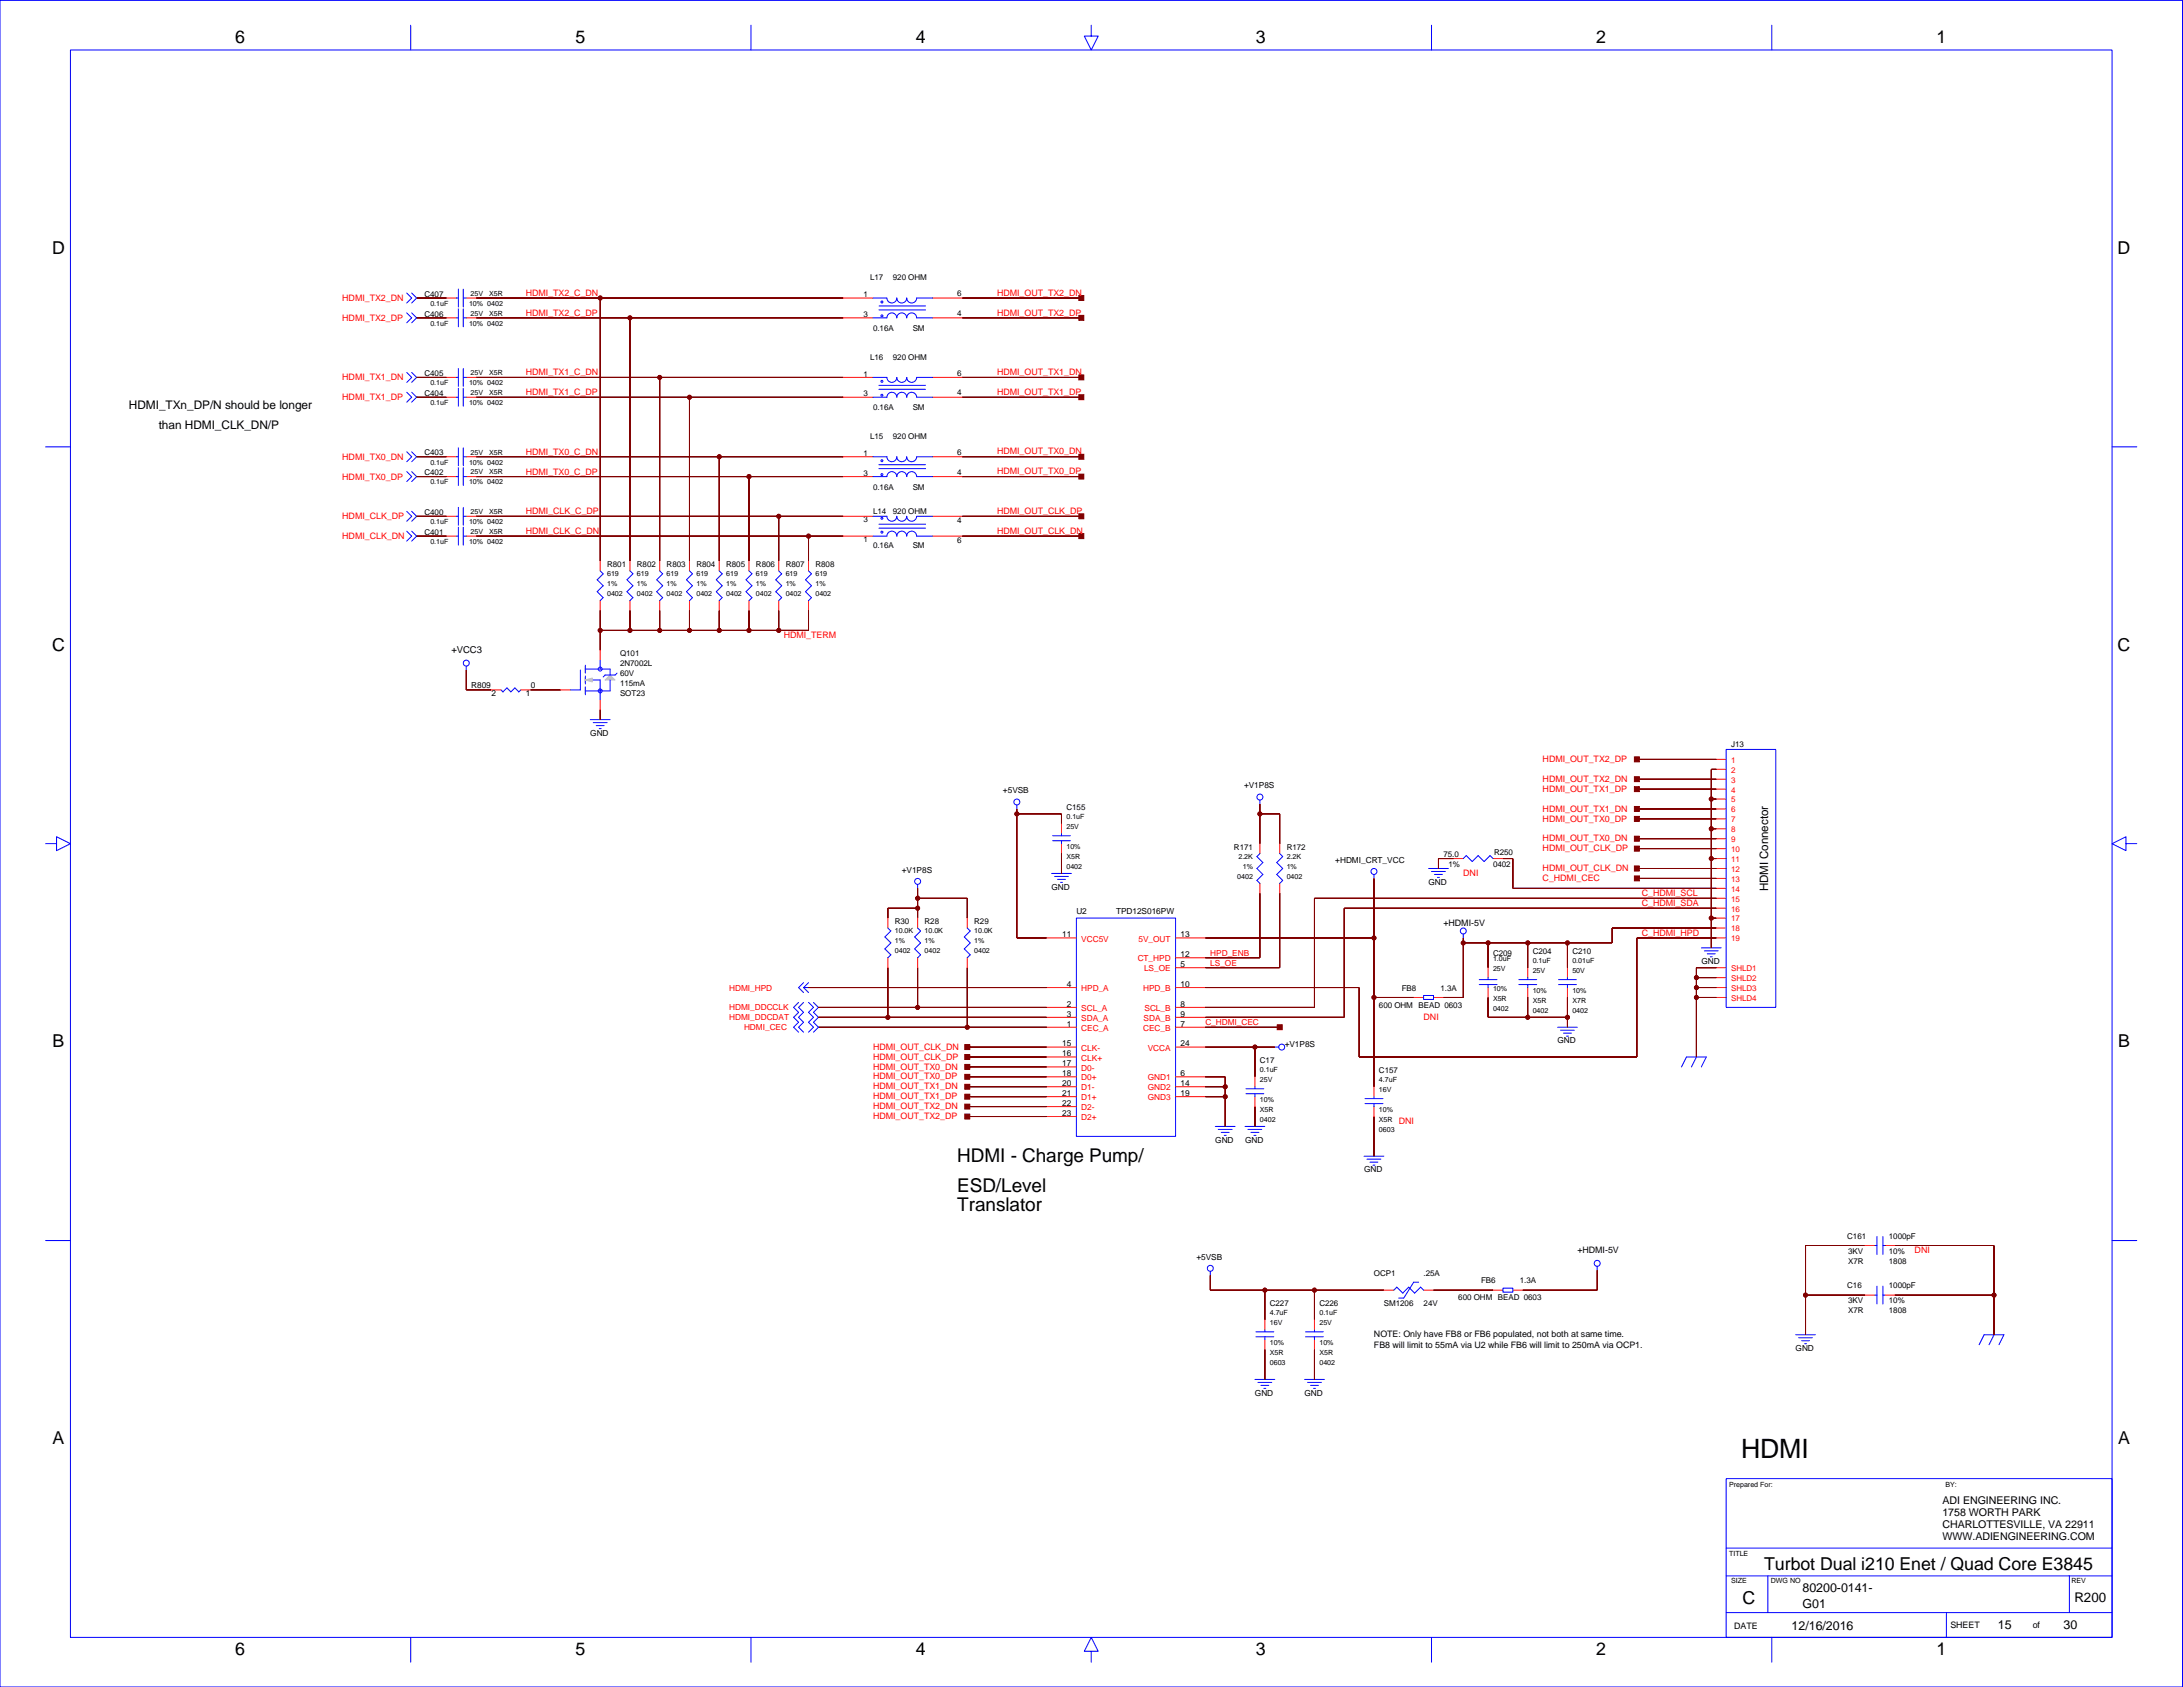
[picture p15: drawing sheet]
<svg xmlns="http://www.w3.org/2000/svg" width="559mm" height="432mm" viewBox="0 0 559 432" stroke-linecap="round" stroke-linejoin="round" font-family="sans-serif">
<defs><g id="words">
<text font-size="6.8" x="445.7" y="373.1">HDMI</text>
<g font-size="4.9">
<text x="245.1" y="297.4">HDMI - Charge Pump/</text>
<text x="245.1" y="305">ESD/Level</text>
<text x="245.1" y="310.1">Translator</text>
</g>
<g font-size="4.6">
<text x="60.2" y="11.1">6</text>
<text x="147.3" y="11.1">5</text>
<text x="234.4" y="11.1">4</text>
<text x="321.5" y="11.1">3</text>
<text x="408.6" y="11.1">2</text>
<text x="495.7" y="11.1">1</text>
<text x="13.4" y="64.9">D</text>
<text x="542.1" y="64.9">D</text>
<text x="13.4" y="166.5">C</text>
<text x="542.1" y="166.5">C</text>
<text x="13.5" y="268.1">B</text>
<text x="542.2" y="268.1">B</text>
<text x="13.5" y="369.7">A</text>
<text x="542.2" y="369.7">A</text>
<text x="451.6" y="401.8">Turbot Dual i210 Enet / Quad Core E3845</text>
<text x="446.1" y="410.6">C</text>
<text x="60.2" y="423.5">6</text>
<text x="147.3" y="423.5">5</text>
<text x="234.4" y="423.5">4</text>
<text x="321.5" y="423.5">3</text>
<text x="408.6" y="423.5">2</text>
<text x="495.7" y="423.5">1</text>
</g>
<text font-size="3.4" x="531" y="410">R200</text>
<g font-size="3.2">
<text x="461.4" y="407.5">80200-0141-</text>
<text x="461.4" y="411.5">G01</text>
<text x="458.6" y="417.1">12/16/2016</text>
<text x="511.4" y="416.9">15</text>
<text x="528.2" y="417">30</text>
</g>
<g font-size="3">
<text x="33" y="104.8">HDMI_TXn_DP/N should be longer</text>
<text x="40.6" y="109.9">than HDMI_CLK_DN/P</text>
<text x="452.6" y="228.2" transform="rotate(-90 452.6 228.2)">HDMI Connector</text>
</g>
<g font-size="2.7">
<text x="497.2" y="385">ADI ENGINEERING INC.</text>
<text x="497.2" y="388">1758 WORTH PARK</text>
<text x="497.2" y="391.1">CHARLOTTESVILLE, VA 22911</text>
<text x="497.2" y="394.1">WWW.ADIENGINEERING.COM</text>
</g>
<text font-size="2.4" x="115.5" y="167.2">+VCC3</text>
<g font-size="2.3" fill="#f00">
<text x="87.6" y="77">HDMI_TX2_DN</text>
<text x="134.6" y="75.8">HDMI_TX2_C_DN</text>
<text x="255.2" y="75.7">HDMI_OUT_TX2_DN</text>
<text x="87.6" y="82.1">HDMI_TX2_DP</text>
<text x="134.6" y="80.8">HDMI_TX2_C_DP</text>
<text x="255.2" y="80.8">HDMI_OUT_TX2_DP</text>
<text x="87.6" y="97.3">HDMI_TX1_DN</text>
<text x="134.6" y="101.2">HDMI_TX1_C_DP</text>
<text x="134.6" y="96.1">HDMI_TX1_C_DN</text>
<text x="255.2" y="96">HDMI_OUT_TX1_DN</text>
<text x="255.2" y="101.1">HDMI_OUT_TX1_DP</text>
<text x="87.6" y="102.4">HDMI_TX1_DP</text>
<text x="87.6" y="117.7">HDMI_TX0_DN</text>
<text x="134.6" y="116.4">HDMI_TX0_C_DN</text>
<text x="255.2" y="116.3">HDMI_OUT_TX0_DN</text>
<text x="87.6" y="122.7">HDMI_TX0_DP</text>
<text x="134.6" y="121.5">HDMI_TX0_C_DP</text>
<text x="255.2" y="121.4">HDMI_OUT_TX0_DP</text>
<text x="134.6" y="131.6">HDMI_CLK_C_DP</text>
<text x="255.2" y="131.6">HDMI_OUT_CLK_DP</text>
<text x="87.6" y="132.9">HDMI_CLK_DP</text>
<text x="87.6" y="138">HDMI_CLK_DN</text>
<text x="134.6" y="136.7">HDMI_CLK_C_DN</text>
<text x="255.2" y="136.6">HDMI_OUT_CLK_DN</text>
<text x="200.6" y="163.4">HDMI_TERM</text>
<text x="394.9" y="195">HDMI_OUT_TX2_DP</text>
<text x="394.9" y="200.1">HDMI_OUT_TX2_DN</text>
<text x="394.9" y="202.7">HDMI_OUT_TX1_DP</text>
<text x="394.9" y="207.7">HDMI_OUT_TX1_DN</text>
<text x="394.9" y="210.3">HDMI_OUT_TX0_DP</text>
<text x="394.9" y="215.4">HDMI_OUT_TX0_DN</text>
<text x="394.9" y="217.9">HDMI_OUT_CLK_DP</text>
<text x="374.6" y="224.3">DNI</text>
<text x="394.9" y="223">HDMI_OUT_CLK_DN</text>
<text x="394.9" y="225.6">C_HDMI_CEC</text>
<text x="420.3" y="229.4">C_HDMI_SCL</text>
<text x="420.3" y="231.9">C_HDMI_SDA</text>
<text x="420.3" y="239.6">C_HDMI_HPD</text>
<text x="364.4" y="261.1">DNI</text>
<text x="223.5" y="268.7">HDMI_OUT_CLK_DN</text>
<text x="223.5" y="273.8">HDMI_OUT_TX0_DN</text>
<text x="223.5" y="271.2">HDMI_OUT_CLK_DP</text>
<text x="223.5" y="276.3">HDMI_OUT_TX0_DP</text>
<text x="223.5" y="278.8">HDMI_OUT_TX1_DN</text>
<text x="223.5" y="281.4">HDMI_OUT_TX1_DP</text>
<text x="223.5" y="283.9">HDMI_OUT_TX2_DN</text>
<text x="223.5" y="286.5">HDMI_OUT_TX2_DP</text>
<text x="358.1" y="287.8">DNI</text>
<text x="490.1" y="320.8">DNI</text>
</g>
<g font-size="2.3">
<text x="369.5" y="237">+HDMI-5V</text>
<text x="403.8" y="320.8">+HDMI-5V</text>
<text x="351.7" y="342.3">NOTE: Only have FB8 or FB6 populated, not both at same time.</text>
<text x="351.7" y="344.9">FB8 will limit to 55mA via U2 while FB6 will limit to 250mA via OCP1.</text>
<text x="443.9" y="417.1">DATE</text>
<text x="499.3" y="416.8">SHEET</text>
<text x="520.3" y="416.8">of</text>
</g>
<g font-size="2.1">
<text x="120.6" y="176.1">R809</text>
<text x="125.8" y="178.2">2</text>
<text x="134.6" y="178.2">1</text>
<text x="135.9" y="176.1">0</text>
<text x="151.1" y="188.3">GND</text>
<text x="256.7" y="203.1">+5VSB</text>
<text x="318.4" y="201.8">+V1P8S</text>
<text x="341.8" y="220.8">+HDMI_CRT_VCC</text>
<text x="230.8" y="223.4">+V1P8S</text>
<text x="269.2" y="227.7">GND</text>
<text x="365.7" y="226.4">GND</text>
<text x="271.9" y="239.9">11</text>
<text x="275.5" y="234">U2</text>
<text x="285.7" y="234">TPD12S016PW</text>
<text x="302.2" y="239.9">13</text>
<text x="302.2" y="245">12</text>
<text x="302.2" y="247.5">5</text>
<text x="435.5" y="246.7">GND</text>
<text x="273.1" y="252.6">4</text>
<text x="273.1" y="257.7">2</text>
<text x="302.2" y="257.7">8</text>
<text x="302.2" y="252.6">10</text>
<text x="273.1" y="262.7">1</text>
<text x="273.1" y="260.2">3</text>
<text x="302.2" y="260.2">9</text>
<text x="302.2" y="262.7">7</text>
<text x="271.9" y="267.8">15</text>
<text x="302.2" y="267.8">24</text>
<text x="328.9" y="268.1">+V1P8S</text>
<text x="398.7" y="267.1">GND</text>
<text x="271.9" y="275.4">18</text>
<text x="271.9" y="272.9">17</text>
<text x="271.9" y="270.4">16</text>
<text x="302.2" y="275.4">6</text>
<text x="271.9" y="280.5">21</text>
<text x="271.9" y="278">20</text>
<text x="302.2" y="278">14</text>
<text x="302.2" y="280.5">19</text>
<text x="271.9" y="285.6">23</text>
<text x="271.9" y="283.1">22</text>
<text x="311.1" y="292.5">GND</text>
<text x="318.7" y="292.5">GND</text>
<text x="349.2" y="300.1">GND</text>
<text x="306.3" y="322.4">+5VSB</text>
<text x="459.6" y="345.8">GND</text>
<text x="321.2" y="357.2">GND</text>
<text x="333.9" y="357.2">GND</text>
</g>
<g font-size="2.1" fill="#f00">
<text x="276.8" y="241">VCC5V</text>
<text x="291.5" y="241">5V_OUT</text>
<text x="309.8" y="244.7">HPD_ENB</text>
<text x="291.2" y="246.1">CT_HPD</text>
<text x="292.9" y="248.6">LS_OE</text>
<text x="309.8" y="247.2">LS_OE</text>
<text x="186.6" y="253.6">HDMI_HPD</text>
<text x="276.8" y="253.7">HPD_A</text>
<text x="292.6" y="253.7">HPD_B</text>
<text x="186.6" y="258.6">HDMI_DDCCLK</text>
<text x="186.6" y="261.2">HDMI_DDCDAT</text>
<text x="190.5" y="263.7">HDMI_CEC</text>
<text x="276.8" y="258.8">SCL_A</text>
<text x="276.8" y="261.3">SDA_A</text>
<text x="276.8" y="263.9">CEC_A</text>
<text x="292.6" y="263.9">CEC_B</text>
<text x="292.7" y="261.3">SDA_B</text>
<text x="293" y="258.8">SCL_B</text>
<text x="308.5" y="262.4">C_HDMI_CEC</text>
<text x="276.8" y="268.9">CLK-</text>
<text x="293.8" y="268.9">VCCA</text>
<text x="276.8" y="271.5">CLK+</text>
<text x="276.8" y="274">D0-</text>
<text x="276.8" y="276.6">D0+</text>
<text x="276.8" y="279.1">D1-</text>
<text x="276.8" y="281.6">D1+</text>
<text x="293.8" y="281.6">GND3</text>
<text x="293.8" y="279.1">GND2</text>
<text x="293.8" y="276.6">GND1</text>
<text x="276.8" y="284.2">D2-</text>
<text x="276.8" y="286.7">D2+</text>
</g>
<g font-size="2">
<text x="222.7" y="71.8">L17</text>
<text x="228.5" y="71.8">920 OHM</text>
<text x="108.7" y="75.9">C407</text>
<text x="221.1" y="76.1">1</text>
<text x="245.1" y="75.8">6</text>
<text x="108.7" y="81">C406</text>
<text x="221.1" y="81.1">3</text>
<text x="245.1" y="80.9">4</text>
<text x="223.5" y="84.7">0.16A</text>
<text x="233.6" y="84.7">SM</text>
<text x="222.7" y="92.1">L16</text>
<text x="228.5" y="92.1">920 OHM</text>
<text x="108.7" y="96.3">C405</text>
<text x="108.7" y="101.3">C404</text>
<text x="221.1" y="101.5">3</text>
<text x="221.1" y="96.4">1</text>
<text x="245.1" y="96.1">6</text>
<text x="245.1" y="101.2">4</text>
<text x="223.5" y="105">0.16A</text>
<text x="233.6" y="105">SM</text>
<text x="222.7" y="112.4">L15</text>
<text x="228.5" y="112.4">920 OHM</text>
<text x="108.7" y="116.6">C403</text>
<text x="221.1" y="116.7">1</text>
<text x="245.1" y="116.4">6</text>
<text x="108.7" y="121.7">C402</text>
<text x="221.1" y="121.8">3</text>
<text x="223.5" y="125.3">0.16A</text>
<text x="233.6" y="125.3">SM</text>
<text x="245.1" y="121.5">4</text>
<text x="108.7" y="131.8">C400</text>
<text x="223.5" y="131.4">L14</text>
<text x="228.5" y="131.4">920 OHM</text>
<text x="108.7" y="136.9">C401</text>
<text x="221.1" y="133.7">3</text>
<text x="245.1" y="134">4</text>
<text x="221.1" y="138.8">1</text>
<text x="223.5" y="140.3">0.16A</text>
<text x="233.6" y="140.3">SM</text>
<text x="245.1" y="139.1">6</text>
<text x="155.4" y="145.1">R801</text>
<text x="163" y="145.1">R802</text>
<text x="170.6" y="145.1">R803</text>
<text x="178.3" y="145.1">R804</text>
<text x="185.9" y="145.1">R805</text>
<text x="193.5" y="145.1">R806</text>
<text x="201.1" y="145.1">R807</text>
<text x="208.7" y="145.1">R808</text>
<text x="158.7" y="168">Q101</text>
<text x="158.7" y="170.5">2N7002L</text>
<text x="158.7" y="173.1">60V</text>
<text x="158.7" y="178.2">SOT23</text>
<text x="158.7" y="175.6">115mA</text>
<text x="443.1" y="191.1">J13</text>
<text x="273" y="207.4">C155</text>
<text x="315.9" y="217.5">R171</text>
<text x="329.4" y="217.5">R172</text>
<text x="369.5" y="219.3">75.0</text>
<text x="370.8" y="221.8">1%</text>
<text x="382.2" y="221.8">0402</text>
<text x="382.4" y="218.8">R250</text>
<text x="229.1" y="236.6">R30</text>
<text x="236.7" y="236.6">R28</text>
<text x="249.4" y="236.6">R29</text>
<text x="382.2" y="244.7">C209</text>
<text x="392.3" y="244.2">C204</text>
<text x="402.5" y="244.2">C210</text>
<text x="353" y="257.9">600 OHM</text>
<text x="358.8" y="253.6">FB8</text>
<text x="363.1" y="257.9">BEAD 0603</text>
<text x="368.7" y="253.6">1.3A</text>
<text x="322.5" y="272.1">C17</text>
<text x="353" y="274.7">C157</text>
<text x="472.8" y="317.1">C161</text>
<text x="483.5" y="317.1">1000pF</text>
<text x="473.1" y="320.9">3KV</text>
<text x="473.1" y="323.4">X7R</text>
<text x="483.5" y="323.4">1808</text>
<text x="483.5" y="320.9">10%</text>
<text x="351.7" y="326.7">OCP1</text>
<text x="364.4" y="326.7">.25A</text>
<text x="379.1" y="328.5">FB6</text>
<text x="389" y="328.5">1.3A</text>
<text x="472.8" y="329.8">C16</text>
<text x="483.5" y="329.8">1000pF</text>
<text x="325" y="334.3">C227</text>
<text x="337.7" y="334.3">C226</text>
<text x="354.2" y="334.3">SM1206</text>
<text x="364.4" y="334.3">24V</text>
<text x="373.3" y="332.8">600 OHM</text>
<text x="383.5" y="332.8">BEAD 0603</text>
<text x="473.1" y="333.6">3KV</text>
<text x="483.5" y="333.6">10%</text>
<text x="473.1" y="336.1">X7R</text>
<text x="483.5" y="336.1">1808</text>
</g>
<g font-size="2" fill="#f00">
<text x="443.1" y="195.2">1</text>
<text x="443.1" y="197.8">2</text>
<text x="443.1" y="200.3">3</text>
<text x="443.1" y="202.8">4</text>
<text x="443.1" y="205.4">5</text>
<text x="443.1" y="207.9">6</text>
<text x="443.1" y="210.5">7</text>
<text x="443.1" y="213">8</text>
<text x="443.1" y="215.5">9</text>
<text x="443.1" y="218.1">10</text>
<text x="443.1" y="220.6">11</text>
<text x="443.1" y="223.2">12</text>
<text x="443.1" y="225.7">13</text>
<text x="443.1" y="228.2">14</text>
<text x="443.1" y="230.8">15</text>
<text x="443.1" y="233.3">16</text>
<text x="443.1" y="235.9">17</text>
<text x="443.1" y="238.4">18</text>
<text x="443.1" y="240.9">19</text>
<text x="443.1" y="248.6">SHLD1</text>
<text x="443.1" y="251.1">SHLD2</text>
<text x="443.1" y="253.6">SHLD3</text>
<text x="443.1" y="256.2">SHLD4</text>
</g>
<g font-size="1.8">
<text x="120.5" y="75.7">25V</text>
<text x="125.2" y="75.7">X5R</text>
<text x="110.2" y="78.3">0.1uF</text>
<text x="110.2" y="83.4">0.1uF</text>
<text x="120.1" y="78.3">10% 0402</text>
<text x="120.1" y="83.4">10% 0402</text>
<text x="120.5" y="80.8">25V</text>
<text x="125.2" y="80.8">X5R</text>
<text x="110.2" y="98.6">0.1uF</text>
<text x="120.1" y="98.6">10% 0402</text>
<text x="120.5" y="96.1">25V</text>
<text x="120.5" y="101.1">25V</text>
<text x="125.2" y="96.1">X5R</text>
<text x="125.2" y="101.1">X5R</text>
<text x="110.2" y="103.7">0.1uF</text>
<text x="120.1" y="103.7">10% 0402</text>
<text x="110.2" y="118.9">0.1uF</text>
<text x="120.1" y="118.9">10% 0402</text>
<text x="120.5" y="116.4">25V</text>
<text x="125.2" y="116.4">X5R</text>
<text x="110.2" y="124">0.1uF</text>
<text x="120.1" y="124">10% 0402</text>
<text x="120.5" y="121.5">25V</text>
<text x="125.2" y="121.5">X5R</text>
<text x="120.5" y="131.6">25V</text>
<text x="125.2" y="131.6">X5R</text>
<text x="110.2" y="134.1">0.1uF</text>
<text x="120.1" y="134.1">10% 0402</text>
<text x="120.5" y="136.7">25V</text>
<text x="125.2" y="136.7">X5R</text>
<text x="110.2" y="139.2">0.1uF</text>
<text x="120.1" y="139.2">10% 0402</text>
<text x="155.4" y="147.5">619</text>
<text x="163" y="147.5">619</text>
<text x="170.6" y="147.5">619</text>
<text x="178.3" y="147.5">619</text>
<text x="185.9" y="147.5">619</text>
<text x="193.5" y="147.5">619</text>
<text x="201.1" y="147.5">619</text>
<text x="208.7" y="147.5">619</text>
<text x="155.4" y="152.6">0402</text>
<text x="155.4" y="150">1%</text>
<text x="163" y="152.6">0402</text>
<text x="163" y="150">1%</text>
<text x="170.6" y="152.6">0402</text>
<text x="170.6" y="150">1%</text>
<text x="178.3" y="152.6">0402</text>
<text x="178.3" y="150">1%</text>
<text x="185.9" y="152.6">0402</text>
<text x="185.9" y="150">1%</text>
<text x="193.5" y="152.6">0402</text>
<text x="193.5" y="150">1%</text>
<text x="201.1" y="152.6">0402</text>
<text x="201.1" y="150">1%</text>
<text x="208.7" y="152.6">0402</text>
<text x="208.7" y="150">1%</text>
<text x="273" y="209.7">0.1uF</text>
<text x="273" y="212.2">25V</text>
<text x="273" y="217.3">10%</text>
<text x="273" y="219.9">X5R</text>
<text x="317" y="219.9">2.2K</text>
<text x="329.4" y="219.9">2.2K</text>
<text x="273" y="222.4">0402</text>
<text x="316.7" y="224.9">0402</text>
<text x="318.1" y="222.4">1%</text>
<text x="329.4" y="224.9">0402</text>
<text x="329.4" y="222.4">1%</text>
<text x="229.1" y="238.9">10.0K</text>
<text x="236.7" y="238.9">10.0K</text>
<text x="249.4" y="238.9">10.0K</text>
<text x="229.1" y="244">0402</text>
<text x="229.1" y="241.4">1%</text>
<text x="236.7" y="241.4">1%</text>
<text x="236.7" y="244">0402</text>
<text x="249.4" y="244">0402</text>
<text x="249.4" y="241.4">1%</text>
<text x="382.2" y="246">1.0uF</text>
<text x="382.2" y="248.5">25V</text>
<text x="392.3" y="246.5">0.1uF</text>
<text x="392.3" y="249.1">25V</text>
<text x="402.5" y="246.5">0.01uF</text>
<text x="402.5" y="249.1">50V</text>
<text x="382.2" y="253.6">10%</text>
<text x="382.2" y="256.2">X5R</text>
<text x="392.3" y="254.1">10%</text>
<text x="392.3" y="256.7">X5R</text>
<text x="402.5" y="254.1">10%</text>
<text x="402.5" y="256.7">X7R</text>
<text x="382.2" y="258.7">0402</text>
<text x="392.3" y="259.2">0402</text>
<text x="402.5" y="259.2">0402</text>
<text x="322.5" y="274.4">0.1uF</text>
<text x="322.5" y="277">25V</text>
<text x="353" y="277">4.7uF</text>
<text x="353" y="279.5">16V</text>
<text x="322.5" y="287.1">0402</text>
<text x="322.5" y="282.1">10%</text>
<text x="322.5" y="284.6">X5R</text>
<text x="353" y="284.6">10%</text>
<text x="353" y="287.1">X5R</text>
<text x="353" y="289.7">0603</text>
<text x="325" y="336.7">4.7uF</text>
<text x="325" y="339.2">16V</text>
<text x="337.7" y="336.7">0.1uF</text>
<text x="337.7" y="339.2">25V</text>
<text x="325" y="344.3">10%</text>
<text x="325" y="346.8">X5R</text>
<text x="337.7" y="344.3">10%</text>
<text x="337.7" y="346.8">X5R</text>
<text x="325" y="349.4">0603</text>
<text x="337.7" y="349.4">0402</text>
<text x="442.6" y="380.6">Prepared For:</text>
<text x="498" y="380.6">BY:</text>
<text x="442.6" y="398.4">TITLE</text>
<text x="443.1" y="405.2">SIZE</text>
<text x="453.3" y="405.2">DWG NO</text>
<text x="530.2" y="405.2">REV</text>
</g>
</g></defs>
<g fill="none" stroke="#00f" stroke-width=".26">
<path d="M0 .1h558.7v431.7h-558.7zM18 12.8h522.6v406.3h-522.6zM105.1 6.4v6.4M192.2 6.4v6.4M279.3 6.4v2.8h1.8l-1.8 3.6-1.7-3.6h1.7M366.4 6.4v6.4M453.5 6.4v6.4M104.1 75l1.3 1.3-1.3 1.3M105.4 75l1.3 1.3-1.3 1.3M116.8 76.3h.5M117.3 74v4.6M117.3 79.1v4.5"/>
<path d="M118.6 76.3h.8M118.6 74v4.6M118.6 79.1v4.5M223.5 76.3h3.5a1.27 1.27 0 0 0 1.3 1.3 1.27 1.27 0 0 0 1.3-1.3 1.27 1.27 0 0 0 1.2 1.3 1.27 1.27 0 0 0 1.3-1.3 1.27 1.27 0 0 0 1.3 1.3 1.27 1.27 0 0 0 1.2-1.3h4.1M225 78.3h11.9M225 79.3h11.9M104.1 80.1l1.3 1.3-1.3 1.2M104.1 95.3l1.3 1.3-1.3 1.3M105.4 80.1l1.3 1.3-1.3 1.2M105.4 95.3l1.3 1.3-1.3 1.3M116.8 81.4h.5M116.8 96.6h.5"/>
<path d="M117.3 94.3v4.6M117.3 99.4v4.6M118.6 94.3v4.6M118.6 99.4v4.6M118.6 81.4h.8M118.6 96.6h.8M223.5 81.4h3.5a1.27 1.27 0 0 1 1.3-1.3 1.27 1.27 0 0 1 1.3 1.3 1.27 1.27 0 0 1 1.2-1.3 1.27 1.27 0 0 1 1.3 1.3 1.27 1.27 0 0 1 1.3-1.3 1.27 1.27 0 0 1 1.2 1.3h4.1M223.5 96.6h3.5a1.27 1.27 0 0 0 1.3 1.3 1.27 1.27 0 0 0 1.3-1.3 1.27 1.27 0 0 0 1.2 1.3 1.27 1.27 0 0 0 1.3-1.3 1.27 1.27 0 0 0 1.3 1.3 1.27 1.27 0 0 0 1.2-1.3h4.1M224.7 83.9h.1M225 98.6h11.9M225 99.6h11.9M11.7 114.4h6.3"/>
<path d="M104.1 100.4l1.3 1.3-1.3 1.2M104.1 115.6l1.3 1.3-1.3 1.3M105.4 100.4l1.3 1.3-1.3 1.2M105.4 115.6l1.3 1.3-1.3 1.3M116.8 101.7h.5M116.8 116.9h.5M117.3 114.6v4.6M117.3 119.7v4.6M118.6 114.6v4.6M118.6 119.7v4.6M118.6 101.7h.8M118.6 116.9h.8"/>
<path d="M223.5 101.7h3.5a1.27 1.27 0 0 1 1.3-1.3 1.27 1.27 0 0 1 1.3 1.3 1.27 1.27 0 0 1 1.2-1.3 1.27 1.27 0 0 1 1.3 1.3 1.27 1.27 0 0 1 1.3-1.3 1.27 1.27 0 0 1 1.2 1.3h4.1M223.5 116.9h3.5a1.27 1.27 0 0 0 1.3 1.3 1.27 1.27 0 0 0 1.3-1.3 1.27 1.27 0 0 0 1.2 1.3 1.27 1.27 0 0 0 1.3-1.3 1.27 1.27 0 0 0 1.3 1.3 1.27 1.27 0 0 0 1.2-1.3h4.1M225 118.9h11.9M225 120h11.9M540.6 114.4h6.4M104.1 120.7l1.3 1.3-1.3 1.3M104.1 136l1.3 1.2-1.3 1.3M104.1 130.9l1.3 1.2-1.3 1.3M105.4 120.7l1.3 1.3-1.3 1.3M105.4 136l1.3 1.2-1.3 1.3M105.4 130.9l1.3 1.2-1.3 1.3M116.8 122h.5"/>
<path d="M116.8 132.1h.5M116.8 137.2h.5M117.3 129.9v4.5M117.3 134.9v4.6M118.6 129.9v4.5M118.6 134.9v4.6M118.6 122h.8M118.6 132.1h.8M118.6 137.2h.8M223.5 122h3.5a1.27 1.27 0 0 1 1.3-1.3 1.27 1.27 0 0 1 1.3 1.3 1.27 1.27 0 0 1 1.2-1.3 1.27 1.27 0 0 1 1.3 1.3 1.27 1.27 0 0 1 1.3-1.3 1.27 1.27 0 0 1 1.2 1.3h4.1M223.5 137.2h3.5a1.27 1.27 0 0 1 1.3-1.2 1.27 1.27 0 0 1 1.3 1.2 1.27 1.27 0 0 1 1.2-1.2 1.27 1.27 0 0 1 1.3 1.2 1.27 1.27 0 0 1 1.3-1.2 1.27 1.27 0 0 1 1.2 1.2h4.1M223.5 132.1h3.5a1.27 1.27 0 0 0 1.3 1.3 1.27 1.27 0 0 0 1.3-1.3 1.27 1.27 0 0 0 1.2 1.3 1.27 1.27 0 0 0 1.3-1.3 1.27 1.27 0 0 0 1.3 1.3 1.27 1.27 0 0 0 1.2-1.3h4.1"/>
<path d="M225 135.2h11.9M225 134.2h11.9M153.6 146.1l.8 .8-1.5 1.5 1.5 1.5-1.5 1.5 1.5 1.6-.8 .7M161.3 146.1l.7 .8-1.5 1.5 1.5 1.5-1.5 1.5 1.5 1.6-.7 .7M168.9 146.1l.7 .8-1.5 1.5 1.5 1.5-1.5 1.5 1.5 1.6-.7 .7M176.5 146.1l.8 .8-1.6 1.5 1.6 1.5-1.6 1.5 1.6 1.6-.8 .7M184.1 146.1l.8 .8-1.6 1.5 1.6 1.5-1.6 1.5 1.6 1.6-.8 .7M191.7 146.1l.8 .8-1.5 1.5 1.5 1.5-1.5 1.5 1.5 1.6-.8 .7M199.3 146.1l.8 .8-1.5 1.5 1.5 1.5-1.5 1.5 1.5 1.6-.8 .7M207 146.1l.7 .8-1.5 1.5 1.5 1.5-1.5 1.5 1.5 1.6-.7 .7M119.4 170.5v1M128.2 176.6l.5 .5 1.1-1 1 1 1-1 1 1 .5-.5"/>
<path d="M148.6 171.5v5.1h-2.6M149.8 170.2v2.1M149.8 173v2.1M149.8 175.8v2.1M149.8 171.3h6.4v1.5M151.1 174h2.5v5.1M153.6 169v2.3M156.2 174v2.8h-6.4M158 172.3l-.6 .5h-2.5l-.5 .5M151.1 184.2h5.1M151.9 185h3.5M152.6 185.7h2.1"/>
<path d="M153.4 186.5h.5M441.9 191.8h12.7v66h-12.7zM11.7 215.9h2.8v-1.7l3.5 1.7-3.5 1.8v-1.8M260.3 206v1.1M269.4 215.2h4.6M269.4 213.9h4.6M271.7 213.4v.5M271.7 215.2v.7M322.5 204.8v1M322.5 218.5l-.8 .8 1.6 1.5-1.6 1.5 1.6 1.5-1.6 1.5 .8 .8M327.6 218.5l.7 .8-1.5 1.5 1.5 1.5-1.5 1.5 1.5 1.5-.7 .8M374.6 219.8l.7-.8 1.6 1.5 1.5-1.5 1.5 1.5 1.5-1.5 .8 .8"/>
<path d="M544.2 215.9v-1.7l-3.6 1.7 3.6 1.8v-1.8h2.8M227.3 237.5l.7 .8-1.5 1.5 1.5 1.5-1.5 1.6 1.5 1.5-.7 .8M234.9 226.4v1M234.9 237.5l.8 .8-1.6 1.5 1.6 1.5-1.6 1.6 1.6 1.5-.8 .8M247.6 237.5l.8 .8-1.6 1.5 1.6 1.5-1.6 1.6 1.6 1.5-.8 .8M269.2 223.6h5.1M269.9 224.3h3.6M270.7 225.1h2M271.5 225.9h.5M275.5 235h25.4v55.9h-25.4zM351.7 223.8v1M365.7 222.3h5.1"/>
<path d="M366.4 223.1h3.6M367.2 223.8h2M368 224.6h.5M374.6 239.1v1M204.4 256.6l-1.2 1.2 1.2 1.3-1.2 1.3 1.2 1.3-1.2 1.2 1.2 1.3M205.7 256.6l-1.3 1.2 1.3 1.3-1.3 1.3 1.3 1.3-1.3 1.2 1.3 1.3M205.7 251.5l-1.3 1.3 1.3 1.2M205.7 252.8h1.3M205.7 252.8l1.3 1.2M207 256.6l1.2 1.2-1.2 1.3 1.2 1.3-1.2 1.3 1.2 1.2-1.2 1.3M207 251.5l-1.3 1.3M208.2 256.6l1.3 1.2-1.3 1.3 1.3 1.3-1.3 1.3 1.3 1.2-1.3 1.3"/>
<path d="M364.4 254.8h2.5v1h-2.5zM378.6 252h4.6M378.6 250.7h4.6M380.9 250.2v.5M380.9 252v.8M388.8 252h4.6M388.8 250.7h4.6M391.1 250.2v.5M391.1 252v.8M398.9 252h4.6M398.9 250.7h4.6M401.2 250.2v.5"/>
<path d="M401.2 252v.8M435.5 242.6h5.1M436.3 243.4h3.5M437 244.1h2.1M437.8 244.9h.5M319 279.9h4.5M319 278.7h4.5M321.2 278.2v.5M321.2 279.9v.8M326.3 268h1M398.7 262.9h5.1M399.5 263.7h3.5"/>
<path d="M400.2 264.5h2M401 265.2h.5M430.4 273.1l1.3-2.6h5.1l-1.3 2.6M434.2 270.5l-1.2 2.6M311.1 288.3h5.1M311.8 289.1h3.6M312.6 289.8h2M313.4 290.6h.5M318.7 288.3h5.1M319.5 289.1h3.5M320.2 289.8h2.1M321 290.6h.5"/>
<path d="M349.2 295.9h5M349.4 282.5h4.6M349.4 281.2h4.6M349.9 296.7h3.6M350.7 297.5h2M351.5 298.2h.5M351.7 280.7v.5M351.7 282.5v.7M11.7 317.5h6.3M480 318.8h.5M480.5 316.5v4.6M482 318.8h.5"/>
<path d="M482 316.5v4.6M540.6 317.5h6.4M309.8 325.4v1M356.8 330.2l.8-.7 1.5 1.5 1.5-1.5 1.5 1.5 1.5-1.5 .8 .7M363.1 328.2h-1.2l-2.6 4.1h-1.2M384.7 329.7h2.6v1h-2.6zM408.8 324.1v1M480 331.5h.5M480.5 329.2v4.6M482 329.2v4.6M482 331.5h.5M321.2 353.1h5.1"/>
<path d="M321.5 342.2h4.6M321.5 340.9h4.6M322 353.8h3.6M322.8 354.6h2M323.5 355.4h.5M323.8 340.4v.5M323.8 342.2v.7M333.9 353.1h5.1M334.2 342.2h4.6M334.2 340.9h4.6M334.7 353.8h3.6M335.5 354.6h2"/>
<path d="M336.2 355.4h.5M336.5 340.4v.5M336.5 342.2v.7M459.6 341.7h5.1M460.4 342.4h3.6M461.2 343.2h2M461.9 343.9h.5M506.6 344.2l1.3-2.5h5.1l-1.3 2.5M510.4 341.7l-1.2 2.5M441.9 378.5h98.7v40.6h-98.7zM441.9 396.2h98.7M105.1 419.1v6.4"/>
<path d="M192.2 419.1v6.4M366.4 419.1v6.4M441.9 412.8h98.7M441.9 403.4h98.7M452.5 403.4v9.4M453.5 419.1v6.4M498.2 412.8v6.3M529.7 403.4v9.4M279.3 422.7h1.8l-1.8-3.6-1.7 3.6h1.7v2.8"/>
<circle cx="225.8" cy="77.3" r=".25"/>
<circle cx="225.8" cy="97.6" r=".25"/>
<circle cx="225.8" cy="80.9" r=".25"/>
<circle cx="225.8" cy="117.9" r=".25"/>
<circle cx="225.8" cy="101.2" r=".25"/>
<circle cx="225.8" cy="132.7" r=".25"/>
<circle cx="225.8" cy="136.2" r=".25"/>
<circle cx="225.8" cy="121.5" r=".25"/>
<circle cx="119.4" cy="169.7" r=".76"/>
<circle cx="153.6" cy="176.8" r=".51"/>
<circle cx="153.6" cy="171.3" r=".51"/>
<circle cx="260.3" cy="205.3" r=".76"/>
<circle cx="322.5" cy="204" r=".76"/>
<circle cx="234.9" cy="225.6" r=".76"/>
<circle cx="351.7" cy="223.1" r=".76"/>
<circle cx="374.6" cy="238.3" r=".76"/>
<circle cx="328.1" cy="268" r=".76"/>
<circle cx="309.8" cy="324.6" r=".76"/>
<circle cx="408.8" cy="323.4" r=".76"/>
</g>
<g fill="none" stroke="#f00" stroke-width=".26">
<path d="M106.7 76.3h.1M114.3 76.3h2.5M119.4 76.3h2.5M215.9 76.3h7.6M238.7 76.3h7.6M106.7 81.4h.1M106.7 96.6h.1M114.3 81.4h2.5M114.3 96.6h2.5M119.4 81.4h2.5M119.4 96.6h2.5M215.9 81.4h7.6"/>
<path d="M215.9 96.6h7.6M238.7 81.4h7.6M238.7 96.6h7.6M106.7 101.7h.1M106.7 116.9h.1M114.3 101.7h2.5M114.3 116.9h2.5M119.4 101.7h2.5M119.4 116.9h2.5M215.9 101.7h7.6M215.9 116.9h7.6M238.7 101.7h7.6"/>
<path d="M238.7 116.9h7.6M106.7 122h.1M106.7 137.2h.1M106.7 132.1h.1M114.3 122h2.5M114.3 132.1h2.5M114.3 137.2h2.5M119.4 122h2.5M119.4 132.1h2.5M119.4 137.2h2.5M215.9 122h7.6M215.9 132.1h7.6"/>
<path d="M215.9 137.2h7.6M238.7 122h7.6M238.7 132.1h7.6M238.7 137.2h7.6M153.6 143.6v2.5M153.6 153.7v2.6M161.3 143.6v2.5M161.3 153.7v2.6M168.9 143.6v2.5M168.9 153.7v2.6M176.5 143.6v2.5M176.5 153.7v2.6"/>
<path d="M184.1 143.6v2.5M184.1 153.7v2.6M191.7 143.6v2.5M191.7 153.7v2.6M199.3 143.6v2.5M199.3 153.7v2.6M207 143.6v2.5M207 153.7v2.6M119.4 171.5h.1M125.7 176.6h2.5M133.3 176.6h2.6M143.5 176.6h2.5"/>
<path d="M153.6 166.4v2.6M153.6 179.1v2.6M153.6 184.2h.1M439.3 194.4h2.6M439.3 196.9h2.6M439.3 199.4h2.6M260.3 207.1h.1M271.7 210.9v2.5M271.7 215.9v2.6M322.5 205.8h.1M322.5 215.9v2.6M327.6 215.9v2.6"/>
<path d="M372 219.8h2.6M382.2 219.8h2.5M439.3 202h2.6M439.3 204.5h2.6M439.3 207.1h2.6M439.3 209.6h2.6M439.3 212.1h2.6M439.3 214.7h2.6M439.3 217.2h2.6M439.3 219.8h2.6M227.3 235v2.5M234.9 227.4h.1"/>
<path d="M234.9 235v2.5M247.6 235v2.5M271.7 223.6h.1M322.5 226.1v2.5M327.6 226.1v2.5M351.7 224.8h.1M368.2 222.3h.1M439.3 222.3h2.6M439.3 224.8h2.6M439.3 227.4h2.6M439.3 229.9h2.6M439.3 232.5h2.6"/>
<path d="M439.3 235h2.6M439.3 237.5h2.6M207 252.8h.1M209.5 257.8h.1M227.3 245.2v2.5M234.9 245.2v2.5M247.6 245.2v2.5M267.9 257.8h7.6M267.9 252.8h7.6M267.9 240.1h7.6M300.9 257.8h7.6M300.9 252.8h7.6"/>
<path d="M300.9 240.1h7.6M300.9 247.7h7.6M300.9 245.2h7.6M361.9 255.3h2.5M366.9 255.3h2.6M374.6 240.1h.1M380.9 247.7v2.5M380.9 252.8v2.5M391.1 247.7v2.5M391.1 252.8v2.5M401.2 247.7v2.5M401.2 252.8v2.5"/>
<path d="M438.1 242.6h.1M439.3 252.8h2.6M439.3 240.1h2.6M439.3 247.7h2.6M439.3 250.2h2.6M439.3 255.3h2.6M209.5 260.4h.1M209.5 262.9h.1M267.9 270.5h7.6M267.9 268h7.6M267.9 273.1h7.6M267.9 275.6h7.6"/>
<path d="M267.9 278.2h7.6M267.9 260.4h7.6M267.9 262.9h7.6M300.9 268h7.6M300.9 275.6h7.6M300.9 278.2h7.6M300.9 260.4h7.6M300.9 262.9h7.6M321.2 275.6v2.6M326.3 268h.1M351.7 278.2v2.5M401.2 262.9h.1"/>
<path d="M434.2 270.5h.1M267.9 280.7h7.6M267.9 283.2h7.6M267.9 285.8h7.6M300.9 280.7h7.6M313.6 288.3h.1M321.2 288.3h.1M321.2 280.7v2.5M351.7 295.9h.1M351.7 283.2v2.6M477.4 318.8h2.6M482.5 318.8h2.5"/>
<path d="M309.8 326.4h.1M323.8 337.8v2.6M336.5 337.8v2.6M354.2 330.2h2.6M364.4 330.2h2.5M382.2 330.2h2.5M387.3 330.2h2.5M408.8 325.1h.1M477.4 331.5h2.6M482.5 331.5h2.5M323.8 353.1h.1M323.8 342.9v2.6"/>
<path d="M336.5 353.1h.1M336.5 342.9v2.6M462.2 341.7h.1M510.4 341.7h.1"/>
</g>
<g fill="#800000" stroke="#800000" stroke-width=".26">
<path d="M327.6 228.6v19.1z" fill-rule="evenodd"/>
<path d="M308.5 247.7h19.1z" fill-rule="evenodd"/>
<path d="M322.5 228.6v16.6z" fill-rule="evenodd"/>
<path d="M308.5 245.2h14z" fill-rule="evenodd"/>
<path d="M234.9 247.7v10.1z" fill-rule="evenodd"/>
<path d="M234.9 257.8h33z" fill-rule="evenodd"/>
<path d="M209.5 257.8h25.4z" fill-rule="evenodd"/>
<path d="M227.3 247.7v12.7z" fill-rule="evenodd"/>
<path d="M227.3 260.4h40.6z" fill-rule="evenodd"/>
<path d="M209.5 260.4h17.8z" fill-rule="evenodd"/>
<path d="M462.2 331.5h15.2z" fill-rule="evenodd"/>
<path d="M462.2 331.5v10.2z" fill-rule="evenodd"/>
<path d="M462.2 318.8v12.7z" fill-rule="evenodd"/>
<path d="M462.2 318.8h15.2z" fill-rule="evenodd"/>
<path d="M308.5 280.7h5.1z" fill-rule="evenodd"/>
<path d="M308.5 275.6h5.1z" fill-rule="evenodd"/>
<path d="M313.6 275.6v2.6z" fill-rule="evenodd"/>
<path d="M308.5 278.2h5.1z" fill-rule="evenodd"/>
<path d="M313.6 278.2v2.5z" fill-rule="evenodd"/>
<path d="M313.6 280.7v7.6z" fill-rule="evenodd"/>
<path d="M351.7 285.8v10.1z" fill-rule="evenodd"/>
<path d="M321.2 283.2v5.1z" fill-rule="evenodd"/>
<path d="M308.5 262.9h19.1z" fill-rule="evenodd"/>
<path d="M327 262.3h1.2v1.3h-1.2z" fill-rule="evenodd"/>
<path d="M234.9 232.5v2.5z" fill-rule="evenodd"/>
<path d="M227.3 232.5v2.5z" fill-rule="evenodd"/>
<path d="M227.3 232.5h7.6z" fill-rule="evenodd"/>
<path d="M234.9 229.9v2.6z" fill-rule="evenodd"/>
<path d="M247.6 229.9v5.1z" fill-rule="evenodd"/>
<path d="M234.9 229.9h12.7z" fill-rule="evenodd"/>
<path d="M234.9 227.4v2.5z" fill-rule="evenodd"/>
<path d="M327.6 208.3v7.6z" fill-rule="evenodd"/>
<path d="M322.5 208.3h5.1z" fill-rule="evenodd"/>
<path d="M322.5 208.3v7.6z" fill-rule="evenodd"/>
<path d="M322.5 205.8v2.5z" fill-rule="evenodd"/>
<path d="M321.2 268v7.6z" fill-rule="evenodd"/>
<path d="M308.5 268h12.7z" fill-rule="evenodd"/>
<path d="M321.2 268h5.1z" fill-rule="evenodd"/>
<path d="M207 252.8h60.9z" fill-rule="evenodd"/>
<path d="M209.5 262.9h38.1z" fill-rule="evenodd"/>
<path d="M247.6 247.7v15.2z" fill-rule="evenodd"/>
<path d="M247.6 262.9h20.3z" fill-rule="evenodd"/>
<path d="M271.7 208.3v2.6z" fill-rule="evenodd"/>
<path d="M260.3 208.3v31.8z" fill-rule="evenodd"/>
<path d="M260.3 207.1v1.2z" fill-rule="evenodd"/>
<path d="M260.3 240.1h7.6z" fill-rule="evenodd"/>
<path d="M260.3 208.3h11.4z" fill-rule="evenodd"/>
<path d="M153.6 181.7v2.5z" fill-rule="evenodd"/>
<path d="M135.9 176.6h7.6z" fill-rule="evenodd"/>
<path d="M119.4 176.6h6.3z" fill-rule="evenodd"/>
<path d="M119.4 171.5v5.1z" fill-rule="evenodd"/>
<path d="M121.9 96.6h47z" fill-rule="evenodd"/>
<path d="M168.9 96.6h47z" fill-rule="evenodd"/>
<path d="M168.9 96.6v47z" fill-rule="evenodd"/>
<path d="M121.9 101.7h54.6z" fill-rule="evenodd"/>
<path d="M176.5 101.7h39.4z" fill-rule="evenodd"/>
<path d="M176.5 101.7v41.9z" fill-rule="evenodd"/>
<path d="M184.1 116.9h31.8z" fill-rule="evenodd"/>
<path d="M184.1 116.9v26.7z" fill-rule="evenodd"/>
<path d="M121.9 116.9h62.2z" fill-rule="evenodd"/>
<path d="M191.7 122h24.2z" fill-rule="evenodd"/>
<path d="M191.7 122v21.6z" fill-rule="evenodd"/>
<path d="M121.9 122h69.8z" fill-rule="evenodd"/>
<path d="M199.3 132.1h16.6z" fill-rule="evenodd"/>
<path d="M121.9 132.1h77.4z" fill-rule="evenodd"/>
<path d="M199.3 132.1v11.5z" fill-rule="evenodd"/>
<path d="M207 137.2h8.9z" fill-rule="evenodd"/>
<path d="M121.9 137.2h85.1z" fill-rule="evenodd"/>
<path d="M207 137.2v6.4z" fill-rule="evenodd"/>
<path d="M153.6 161.4v5z" fill-rule="evenodd"/>
<path d="M207 156.3v5.1z" fill-rule="evenodd"/>
<path d="M161.3 156.3v5.1z" fill-rule="evenodd"/>
<path d="M153.6 156.3v5.1z" fill-rule="evenodd"/>
<path d="M153.6 161.4h7.7z" fill-rule="evenodd"/>
<path d="M168.9 161.4h7.6z" fill-rule="evenodd"/>
<path d="M176.5 156.3v5.1z" fill-rule="evenodd"/>
<path d="M161.3 161.4h7.6z" fill-rule="evenodd"/>
<path d="M168.9 156.3v5.1z" fill-rule="evenodd"/>
<path d="M184.1 161.4h7.6z" fill-rule="evenodd"/>
<path d="M191.7 156.3v5.1z" fill-rule="evenodd"/>
<path d="M176.5 161.4h7.6z" fill-rule="evenodd"/>
<path d="M184.1 156.3v5.1z" fill-rule="evenodd"/>
<path d="M191.7 161.4h7.6z" fill-rule="evenodd"/>
<path d="M199.3 156.3v5.1z" fill-rule="evenodd"/>
<path d="M199.3 161.4h7.7z" fill-rule="evenodd"/>
<path d="M121.9 76.3h31.7z" fill-rule="evenodd"/>
<path d="M153.6 76.3h62.3z" fill-rule="evenodd"/>
<path d="M153.6 76.3v67.3z" fill-rule="evenodd"/>
<path d="M161.3 81.4h54.6z" fill-rule="evenodd"/>
<path d="M161.3 81.4v62.2z" fill-rule="evenodd"/>
<path d="M121.9 81.4h39.4z" fill-rule="evenodd"/>
<path d="M106.7 76.3h7.6z" fill-rule="evenodd"/>
<path d="M106.7 96.6h7.6z" fill-rule="evenodd"/>
<path d="M106.7 101.7h7.6z" fill-rule="evenodd"/>
<path d="M106.7 116.9h7.6z" fill-rule="evenodd"/>
<path d="M106.7 122h7.6z" fill-rule="evenodd"/>
<path d="M106.7 81.4h7.6z" fill-rule="evenodd"/>
<path d="M106.7 132.1h7.6z" fill-rule="evenodd"/>
<path d="M106.7 137.2h7.6z" fill-rule="evenodd"/>
<path d="M246.3 116.9h30.5z" fill-rule="evenodd"/>
<path d="M276.2 116.3h1.2v1.2h-1.2z" fill-rule="evenodd"/>
<path d="M246.3 122h30.5z" fill-rule="evenodd"/>
<path d="M276.2 121.4h1.2v1.2h-1.2z" fill-rule="evenodd"/>
<path d="M246.3 96.6h30.5z" fill-rule="evenodd"/>
<path d="M276.2 96h1.2v1.2h-1.2z" fill-rule="evenodd"/>
<path d="M246.3 101.7h30.5z" fill-rule="evenodd"/>
<path d="M276.2 101h1.2v1.3h-1.2z" fill-rule="evenodd"/>
<path d="M246.3 76.3h30.5z" fill-rule="evenodd"/>
<path d="M276.2 75.6h1.2v1.3h-1.2z" fill-rule="evenodd"/>
<path d="M246.3 81.4h30.5z" fill-rule="evenodd"/>
<path d="M276.2 80.7h1.2v1.3h-1.2z" fill-rule="evenodd"/>
<path d="M247.6 273.1h20.3z" fill-rule="evenodd"/>
<path d="M247 272.5h1.2v1.2h-1.2z" fill-rule="evenodd"/>
<path d="M247.6 275.6h20.3z" fill-rule="evenodd"/>
<path d="M247 275h1.2v1.3h-1.2z" fill-rule="evenodd"/>
<path d="M247.6 268h20.3z" fill-rule="evenodd"/>
<path d="M247 267.4h1.2v1.2h-1.2z" fill-rule="evenodd"/>
<path d="M247.6 270.5h20.3z" fill-rule="evenodd"/>
<path d="M247 269.9h1.2v1.3h-1.2z" fill-rule="evenodd"/>
<path d="M247.6 278.2h20.3z" fill-rule="evenodd"/>
<path d="M247 277.5h1.2v1.3h-1.2z" fill-rule="evenodd"/>
<path d="M247.6 280.7h20.3z" fill-rule="evenodd"/>
<path d="M247 280.1h1.2v1.2h-1.2z" fill-rule="evenodd"/>
<path d="M247.6 283.2h20.3z" fill-rule="evenodd"/>
<path d="M247 282.6h1.2v1.3h-1.2z" fill-rule="evenodd"/>
<path d="M247.6 285.8h20.3z" fill-rule="evenodd"/>
<path d="M247 285.1h1.2v1.3h-1.2z" fill-rule="evenodd"/>
<path d="M351.7 255.3h10.2z" fill-rule="evenodd"/>
<path d="M351.7 255.3v22.9z" fill-rule="evenodd"/>
<path d="M351.7 224.8v15.3z" fill-rule="evenodd"/>
<path d="M351.7 240.1v15.2z" fill-rule="evenodd"/>
<path d="M308.5 240.1h43.2z" fill-rule="evenodd"/>
<path d="M246.3 137.2h30.5z" fill-rule="evenodd"/>
<path d="M276.2 136.6h1.2v1.3h-1.2z" fill-rule="evenodd"/>
<path d="M246.3 132.1h30.5z" fill-rule="evenodd"/>
<path d="M276.2 131.5h1.2v1.3h-1.2z" fill-rule="evenodd"/>
<path d="M419 194.4h20.3z" fill-rule="evenodd"/>
<path d="M418.4 193.7h1.2v1.3h-1.2z" fill-rule="evenodd"/>
<path d="M419 199.4h20.3z" fill-rule="evenodd"/>
<path d="M418.4 198.8h1.2v1.3h-1.2z" fill-rule="evenodd"/>
<path d="M419 202h20.3z" fill-rule="evenodd"/>
<path d="M418.4 201.3h1.2v1.3h-1.2z" fill-rule="evenodd"/>
<path d="M419 207.1h20.3z" fill-rule="evenodd"/>
<path d="M418.4 206.4h1.2v1.3h-1.2z" fill-rule="evenodd"/>
<path d="M419 209.6h20.3z" fill-rule="evenodd"/>
<path d="M418.4 209h1.2v1.2h-1.2z" fill-rule="evenodd"/>
<path d="M419 214.7h20.3z" fill-rule="evenodd"/>
<path d="M418.4 214h1.2v1.3h-1.2z" fill-rule="evenodd"/>
<path d="M419 217.2h20.3z" fill-rule="evenodd"/>
<path d="M418.4 216.6h1.2v1.3h-1.2z" fill-rule="evenodd"/>
<path d="M419 222.3h20.3z" fill-rule="evenodd"/>
<path d="M418.4 221.7h1.2v1.2h-1.2z" fill-rule="evenodd"/>
<path d="M336.5 229.9h102.8z" fill-rule="evenodd"/>
<path d="M308.5 257.8h28z" fill-rule="evenodd"/>
<path d="M336.5 229.9v27.9z" fill-rule="evenodd"/>
<path d="M344.1 232.5h95.2z" fill-rule="evenodd"/>
<path d="M308.5 260.4h35.6z" fill-rule="evenodd"/>
<path d="M344.1 232.5v27.9z" fill-rule="evenodd"/>
<path d="M419 240.1v30.4z" fill-rule="evenodd"/>
<path d="M419 240.1h20.3z" fill-rule="evenodd"/>
<path d="M347.9 252.8v17.7z" fill-rule="evenodd"/>
<path d="M308.5 252.8h39.4z" fill-rule="evenodd"/>
<path d="M347.9 270.5h71.1z" fill-rule="evenodd"/>
<path d="M419 224.8h20.3z" fill-rule="evenodd"/>
<path d="M418.4 224.2h1.2v1.3h-1.2z" fill-rule="evenodd"/>
<path d="M434.2 255.3h5.1z" fill-rule="evenodd"/>
<path d="M434.2 255.3v15.2z" fill-rule="evenodd"/>
<path d="M434.2 252.8h5.1z" fill-rule="evenodd"/>
<path d="M434.2 252.8v2.5z" fill-rule="evenodd"/>
<path d="M434.2 250.2h5.1z" fill-rule="evenodd"/>
<path d="M434.2 250.2v2.6z" fill-rule="evenodd"/>
<path d="M434.2 247.7h5.1z" fill-rule="evenodd"/>
<path d="M434.2 247.7v2.5z" fill-rule="evenodd"/>
<path d="M438.1 219.8h1.2z" fill-rule="evenodd"/>
<path d="M438.1 219.8v15.2z" fill-rule="evenodd"/>
<path d="M438.1 212.1h1.2z" fill-rule="evenodd"/>
<path d="M438.1 212.1v7.7z" fill-rule="evenodd"/>
<path d="M438.1 204.5h1.2z" fill-rule="evenodd"/>
<path d="M438.1 204.5v7.6z" fill-rule="evenodd"/>
<path d="M438.1 196.9v7.6z" fill-rule="evenodd"/>
<path d="M438.1 196.9h1.2z" fill-rule="evenodd"/>
<path d="M438.1 235h1.2z" fill-rule="evenodd"/>
<path d="M438.1 235v7.6z" fill-rule="evenodd"/>
<path d="M485 331.5h25.4z" fill-rule="evenodd"/>
<path d="M510.4 331.5v10.2z" fill-rule="evenodd"/>
<path d="M510.4 318.8v12.7z" fill-rule="evenodd"/>
<path d="M485 318.8h25.4z" fill-rule="evenodd"/>
<path d="M271.7 218.5v5.1z" fill-rule="evenodd"/>
<path d="M368.2 219.8h3.8z" fill-rule="evenodd"/>
<path d="M368.2 219.8v2.5z" fill-rule="evenodd"/>
<path d="M384.7 219.8h2.6z" fill-rule="evenodd"/>
<path d="M387.3 219.8v7.6z" fill-rule="evenodd"/>
<path d="M387.3 227.4h52z" fill-rule="evenodd"/>
<path d="M401.2 260.4v2.5z" fill-rule="evenodd"/>
<path d="M391.1 255.3v5.1z" fill-rule="evenodd"/>
<path d="M401.2 255.3v5.1z" fill-rule="evenodd"/>
<path d="M380.9 255.3v5.1z" fill-rule="evenodd"/>
<path d="M391.1 260.4h10.1z" fill-rule="evenodd"/>
<path d="M380.9 260.4h10.2z" fill-rule="evenodd"/>
<path d="M309.8 326.4v3.8z" fill-rule="evenodd"/>
<path d="M309.8 330.2h14z" fill-rule="evenodd"/>
<path d="M323.8 330.2v7.6z" fill-rule="evenodd"/>
<path d="M323.8 330.2h12.7z" fill-rule="evenodd"/>
<path d="M336.5 330.2h17.7z" fill-rule="evenodd"/>
<path d="M336.5 330.2v7.6z" fill-rule="evenodd"/>
<path d="M389.8 330.2h19z" fill-rule="evenodd"/>
<path d="M408.8 325.1v5.1z" fill-rule="evenodd"/>
<path d="M366.9 330.2h15.3z" fill-rule="evenodd"/>
<path d="M323.8 345.5v7.6z" fill-rule="evenodd"/>
<path d="M336.5 345.5v7.6z" fill-rule="evenodd"/>
<path d="M369.5 255.3h5.1z" fill-rule="evenodd"/>
<path d="M374.6 241.3v14z" fill-rule="evenodd"/>
<path d="M401.2 241.3h11.5z" fill-rule="evenodd"/>
<path d="M412.7 237.5h26.6z" fill-rule="evenodd"/>
<path d="M391.1 241.3h10.1z" fill-rule="evenodd"/>
<path d="M391.1 241.3v6.4z" fill-rule="evenodd"/>
<path d="M380.9 241.3h10.2z" fill-rule="evenodd"/>
<path d="M380.9 241.3v6.4z" fill-rule="evenodd"/>
<path d="M374.6 240.1v1.2z" fill-rule="evenodd"/>
<path d="M401.2 241.3v6.4z" fill-rule="evenodd"/>
<path d="M412.7 237.5v3.8z" fill-rule="evenodd"/>
<path d="M374.6 241.3h6.3z" fill-rule="evenodd"/>
<circle cx="234.9" cy="257.8" r=".51"/>
<circle cx="227.3" cy="260.4" r=".51"/>
<circle cx="462.2" cy="331.5" r=".51"/>
<circle cx="313.6" cy="278.2" r=".51"/>
<circle cx="313.6" cy="280.7" r=".51"/>
<circle cx="234.9" cy="232.5" r=".51"/>
<circle cx="234.9" cy="229.9" r=".51"/>
<circle cx="322.5" cy="208.3" r=".51"/>
<circle cx="321.2" cy="268" r=".51"/>
<circle cx="247.6" cy="262.9" r=".51"/>
<circle cx="260.3" cy="208.3" r=".51"/>
<circle cx="168.9" cy="96.6" r=".51"/>
<circle cx="176.5" cy="101.7" r=".51"/>
<circle cx="184.1" cy="116.9" r=".51"/>
<circle cx="191.7" cy="122" r=".51"/>
<circle cx="199.3" cy="132.1" r=".51"/>
<circle cx="207" cy="137.2" r=".51"/>
<circle cx="153.6" cy="161.4" r=".51"/>
<circle cx="161.3" cy="161.4" r=".51"/>
<circle cx="168.9" cy="161.4" r=".51"/>
<circle cx="176.5" cy="161.4" r=".51"/>
<circle cx="184.1" cy="161.4" r=".51"/>
<circle cx="191.7" cy="161.4" r=".51"/>
<circle cx="199.3" cy="161.4" r=".51"/>
<circle cx="153.6" cy="76.3" r=".51"/>
<circle cx="161.3" cy="81.4" r=".51"/>
<circle cx="351.7" cy="255.3" r=".51"/>
<circle cx="351.7" cy="240.1" r=".51"/>
<circle cx="434.2" cy="255.3" r=".51"/>
<circle cx="434.2" cy="252.8" r=".51"/>
<circle cx="434.2" cy="250.2" r=".51"/>
<circle cx="438.1" cy="219.8" r=".51"/>
<circle cx="438.1" cy="212.1" r=".51"/>
<circle cx="438.1" cy="204.5" r=".51"/>
<circle cx="438.1" cy="235" r=".51"/>
<circle cx="510.4" cy="331.5" r=".51"/>
<circle cx="401.2" cy="260.4" r=".51"/>
<circle cx="391.1" cy="260.4" r=".51"/>
<circle cx="323.8" cy="330.2" r=".51"/>
<circle cx="336.5" cy="330.2" r=".51"/>
<circle cx="391.1" cy="241.3" r=".51"/>
<circle cx="401.2" cy="241.3" r=".51"/>
<circle cx="374.6" cy="241.3" r=".51"/>
<circle cx="380.9" cy="241.3" r=".51"/>
</g>
<g fill="none" stroke="#800000" stroke-width=".26">
<path d="M106.7 76.3h7.6M121.9 76.3h94M153.6 76.3v67.3M246.3 76.3h30.5M106.7 96.6h7.6M106.7 81.4h7.6M121.9 96.6h94M121.9 81.4h94M161.3 81.4v62.2M168.9 96.6v47M246.3 96.6h30.5M246.3 81.4h30.5"/>
<path d="M106.7 101.7h7.6M106.7 116.9h7.6M121.9 101.7h94M121.9 116.9h94M176.5 101.7v41.9M184.1 116.9v26.7M246.3 101.7h30.5M246.3 116.9h30.5M106.7 122h7.6M106.7 132.1h7.6M106.7 137.2h7.6M121.9 122h94"/>
<path d="M121.9 132.1h94M121.9 137.2h94M191.7 122v21.6M199.3 132.1v11.5M207 137.2v6.4M246.3 122h30.5M246.3 132.1h30.5M246.3 137.2h30.5M153.6 156.3v10.1M161.3 156.3v5.1M168.9 156.3v5.1M176.5 156.3v5.1"/>
<path d="M184.1 156.3v5.1M191.7 156.3v5.1M199.3 156.3v5.1M207 156.3v5.1h-53.4M119.4 171.5v5.1h6.3M135.9 176.6h7.6M153.6 181.7v2.5M419 194.4h20.3M419 199.4h20.3M439.3 196.9h-1.2v45.7M260.3 208.3h11.4v2.6M260.3 207.1v33h7.6"/>
<path d="M271.7 218.5v5.1M322.5 208.3h5.1v7.6M322.5 205.8v10.1M372 219.8h-3.8v2.5M384.7 219.8h2.6v7.6h52M419 202h20.3M419 207.1h20.3M419 209.6h20.3M419 214.7h20.3M419 217.2h20.3M438.1 219.8h1.2M438.1 212.1h1.2"/>
<path d="M438.1 204.5h1.2M234.9 227.4v7.6M234.9 232.5h-7.6v2.5M234.9 229.9h12.7v5.1M322.5 228.6v16.6h-14M327.6 228.6v19.1h-19.1M351.7 224.8v53.4M419 222.3h20.3M419 224.8h20.3M438.1 235h1.2M439.3 229.9h-102.8v27.9h-28M439.3 232.5h-95.2v27.9h-35.6"/>
<path d="M439.3 237.5h-26.6v3.8h-38.1M207 252.8h60.9M209.5 257.8h58.4M227.3 247.7v12.7M234.9 247.7v10.1M247.6 247.7v15.2M308.5 240.1h43.2M351.7 255.3h10.2M374.6 240.1v15.2h-5.1M380.9 255.3v5.1h20.3M380.9 241.3v6.4M391.1 241.3v6.4"/>
<path d="M391.1 255.3v5.1M401.2 241.3v6.4M401.2 255.3v7.6M434.2 252.8h5.1M434.2 255.3h5.1M434.2 250.2h5.1M439.3 247.7h-5.1v22.8M439.3 240.1h-20.3v30.4h-71.1v-17.7h-39.4M209.5 260.4h58.4M209.5 262.9h58.4M247.6 275.6h20.3M247.6 278.2h20.3"/>
<path d="M247.6 268h20.3M247.6 273.1h20.3M247.6 270.5h20.3M308.5 275.6h5.1v12.7M308.5 278.2h5.1M308.5 262.9h19.1M308.5 268h17.8M321.2 268v7.6M247.6 280.7h20.3M247.6 283.2h20.3M247.6 285.8h20.3M308.5 280.7h5.1"/>
<path d="M321.2 283.2v5.1M351.7 285.8v10.1M477.4 318.8h-15.2v22.9M485 318.8h25.4v22.9M309.8 326.4v3.8h44.4M323.8 330.2v7.6M336.5 330.2v7.6M366.9 330.2h15.3M408.8 325.1v5.1h-19M462.2 331.5h15.2M485 331.5h25.4M323.8 345.5v7.6"/>
<path d="M336.5 345.5v7.6"/>
<circle cx="153.6" cy="76.3" r=".51"/>
<circle cx="161.3" cy="81.4" r=".51"/>
<circle cx="168.9" cy="96.6" r=".51"/>
<circle cx="176.5" cy="101.7" r=".51"/>
<circle cx="184.1" cy="116.9" r=".51"/>
<circle cx="191.7" cy="122" r=".51"/>
<circle cx="199.3" cy="132.1" r=".51"/>
<circle cx="207" cy="137.2" r=".51"/>
<circle cx="153.6" cy="161.4" r=".51"/>
<circle cx="161.3" cy="161.4" r=".51"/>
<circle cx="168.9" cy="161.4" r=".51"/>
<circle cx="176.5" cy="161.4" r=".51"/>
<circle cx="184.1" cy="161.4" r=".51"/>
<circle cx="191.7" cy="161.4" r=".51"/>
<circle cx="199.3" cy="161.4" r=".51"/>
<circle cx="260.3" cy="208.3" r=".51"/>
<circle cx="322.5" cy="208.3" r=".51"/>
<circle cx="438.1" cy="219.8" r=".51"/>
<circle cx="438.1" cy="212.1" r=".51"/>
<circle cx="438.1" cy="204.5" r=".51"/>
<circle cx="234.9" cy="232.5" r=".51"/>
<circle cx="234.9" cy="229.9" r=".51"/>
<circle cx="438.1" cy="235" r=".51"/>
<circle cx="234.9" cy="257.8" r=".51"/>
<circle cx="351.7" cy="255.3" r=".51"/>
<circle cx="351.7" cy="240.1" r=".51"/>
<circle cx="374.6" cy="241.3" r=".51"/>
<circle cx="380.9" cy="241.3" r=".51"/>
<circle cx="391.1" cy="241.3" r=".51"/>
<circle cx="401.2" cy="241.3" r=".51"/>
<circle cx="434.2" cy="255.3" r=".51"/>
<circle cx="434.2" cy="250.2" r=".51"/>
<circle cx="434.2" cy="252.8" r=".51"/>
<circle cx="227.3" cy="260.4" r=".51"/>
<circle cx="247.6" cy="262.9" r=".51"/>
<circle cx="313.6" cy="278.2" r=".51"/>
<circle cx="321.2" cy="268" r=".51"/>
<circle cx="391.1" cy="260.4" r=".51"/>
<circle cx="401.2" cy="260.4" r=".51"/>
<circle cx="313.6" cy="280.7" r=".51"/>
<circle cx="323.8" cy="330.2" r=".51"/>
<circle cx="336.5" cy="330.2" r=".51"/>
<circle cx="462.2" cy="331.5" r=".51"/>
<circle cx="510.4" cy="331.5" r=".51"/>
</g>
<g fill="#c0c0c0" stroke="#c0c0c0" stroke-width=".26">
<path d="M154.9 174l1.3-1.2 1.2 1.2z" fill-rule="evenodd"/>
<path d="M149.8 174l1.8-.5v1.1z" fill-rule="evenodd"/>
</g>
<use href="#words"/>
</svg>
